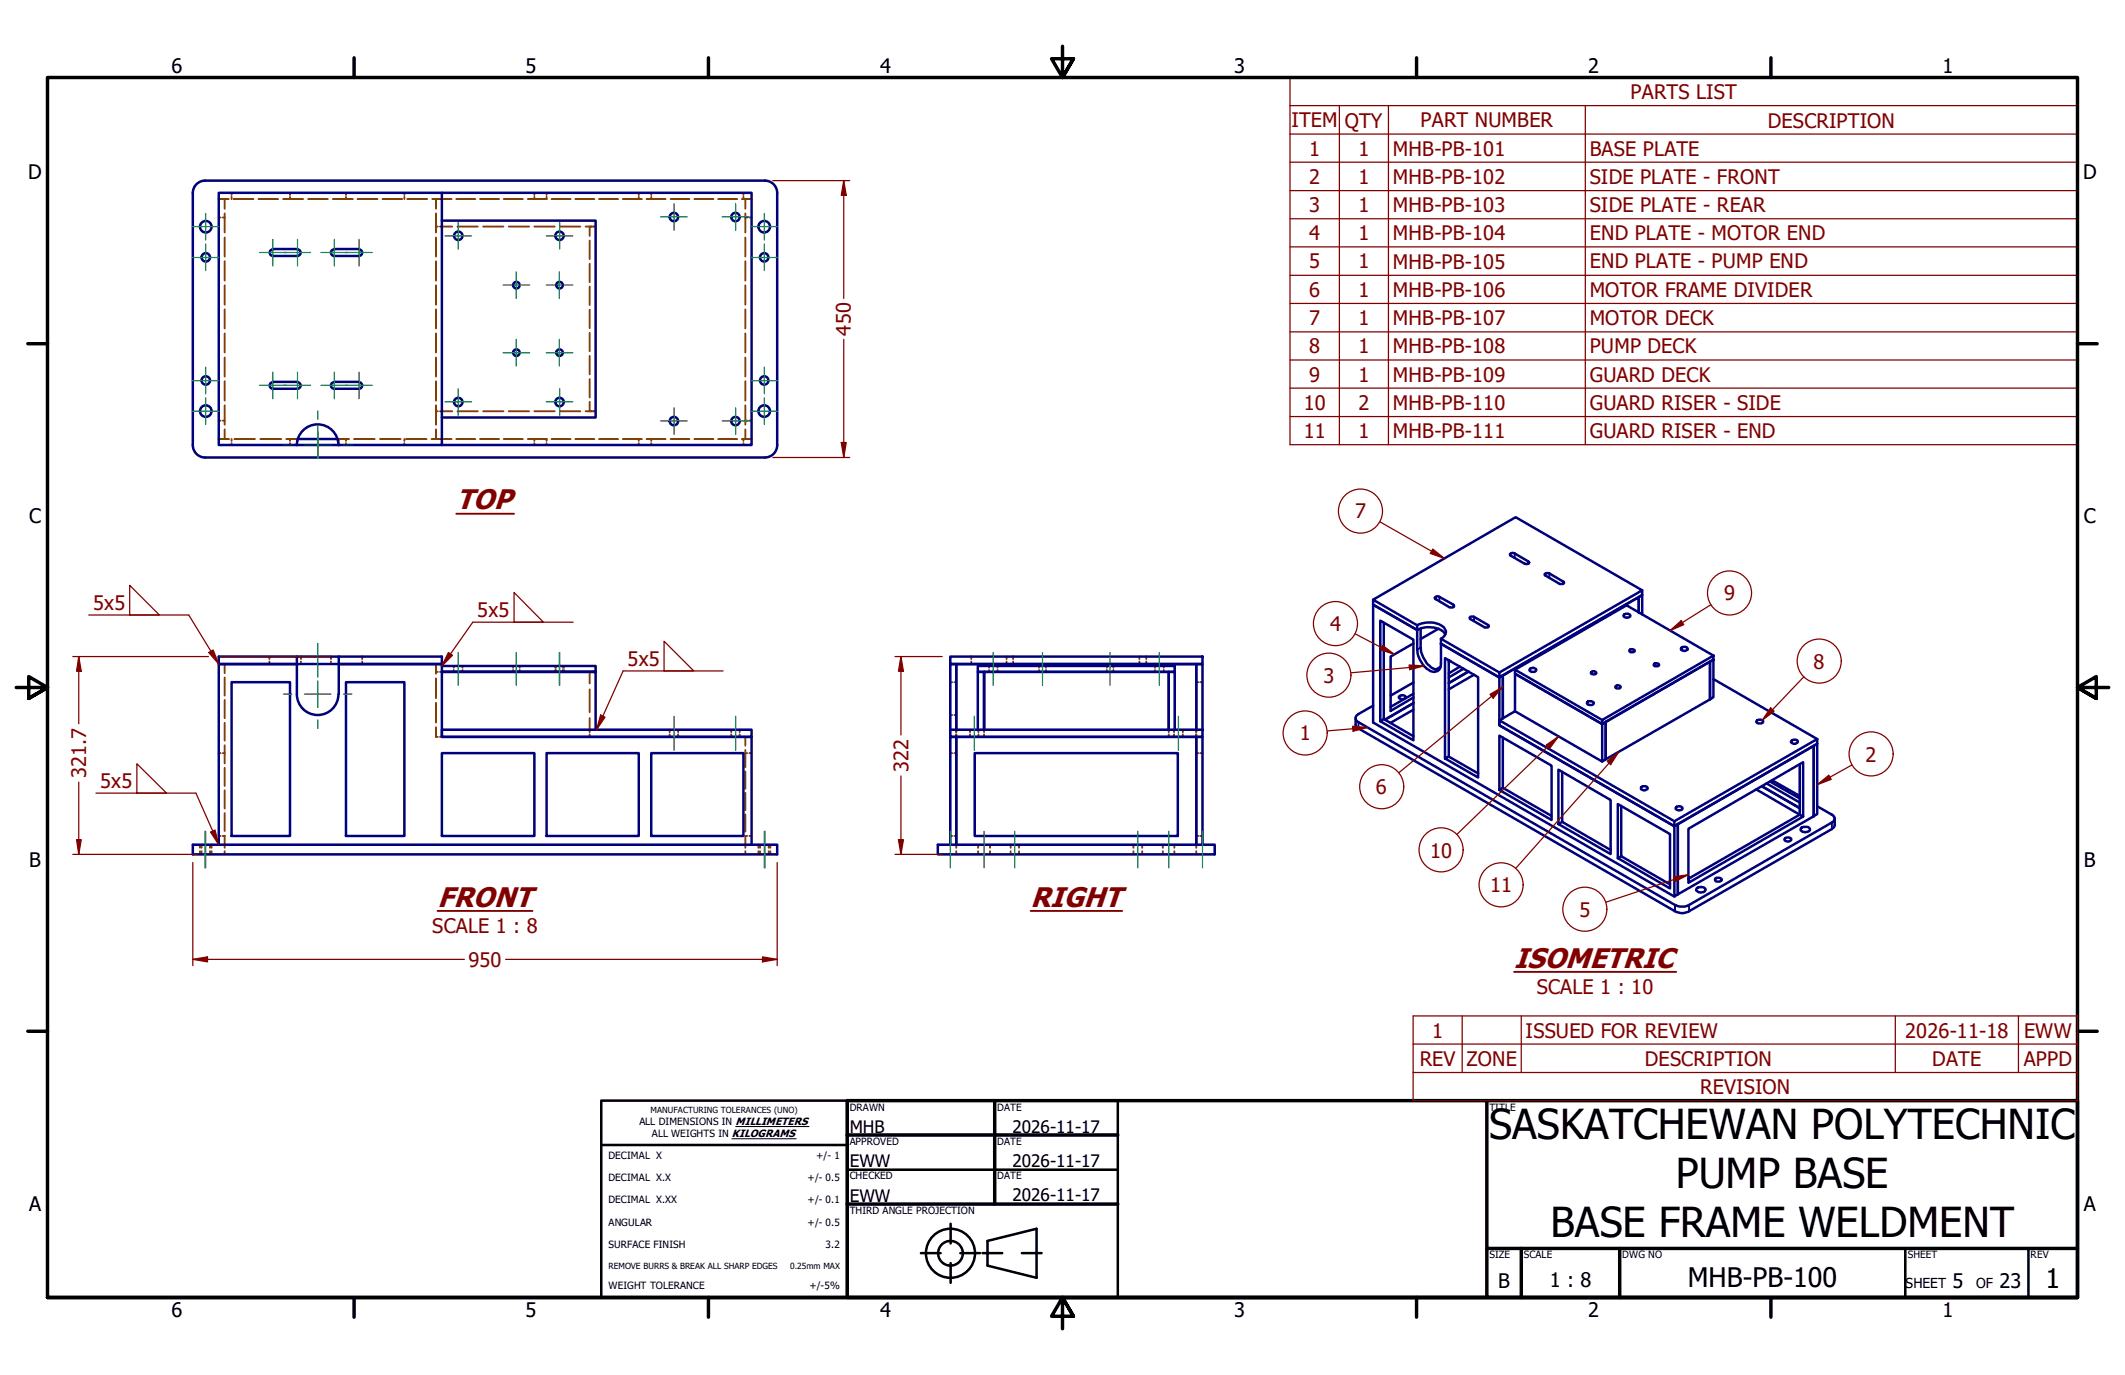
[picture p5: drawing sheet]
<svg xmlns="http://www.w3.org/2000/svg" width="432mm" height="279mm" viewBox="0 0 432 279" stroke-linecap="round" stroke-linejoin="round" font-family="sans-serif">
<defs><g id="words">
<g font-size="8.4">
<text x="302.6" y="231.4">SASKATCHEWAN POLYTECHNIC</text>
<text x="340.6" y="241.4">PUMP BASE</text>
<text x="315.1" y="251.3">BASE FRAME WELDMENT</text>
</g>
<g font-size="5.8" fill="#800000">
<text x="92.7" y="103.5">TOP</text>
<text x="88.9" y="184.2">FRONT</text>
<text x="209.4" y="184.2">RIGHT</text>
<text x="307.7" y="196.6">ISOMETRIC</text>
</g>
<g font-size="5.5">
<text x="343" y="261.6">MHB-PB-100</text>
<text x="415.7" y="261.7">1</text>
</g>
<g font-size="4.1">
<text x="34.9" y="14.7">6</text>
<text x="106.8" y="14.7">5</text>
<text x="178.8" y="14.7">4</text>
<text x="250.8" y="14.7">3</text>
<text x="322.7" y="14.7">2</text>
<text x="394.7" y="14.7">1</text>
<text x="5.7" y="36.4">D</text>
<text x="423.3" y="36.4">D</text>
<text x="5.9" y="106.3">C</text>
<text x="423.4" y="106.3">C</text>
<text x="5.9" y="176.1">B</text>
<text x="423.4" y="176.1">B</text>
<text x="5.9" y="246">A</text>
<text x="423.4" y="246">A</text>
<text x="304.4" y="261.7">B</text>
<text x="314.9" y="261.6">1 : 8</text>
<text x="396.7" y="261.6">5</text>
<text x="406.3" y="261.6">23</text>
<text x="34.9" y="267.7">6</text>
<text x="106.8" y="267.7">5</text>
<text x="178.8" y="267.7">4</text>
<text x="250.8" y="267.7">3</text>
<text x="322.7" y="267.7">2</text>
<text x="394.7" y="267.7">1</text>
</g>
<g font-size="4.1" fill="#800000">
<text x="331.3" y="20.1">PARTS LIST</text>
<text x="262.4" y="25.8">ITEM</text>
<text x="273.2" y="25.9">QTY</text>
<text x="288.7" y="25.8">PART NUMBER</text>
<text x="359.2" y="25.9">DESCRIPTION</text>
<text x="266" y="31.6">1</text>
<text x="276" y="31.6">1</text>
<text x="283" y="31.6">MHB-PB-101</text>
<text x="323" y="31.6">BASE PLATE</text>
<text x="266" y="37.4">2</text>
<text x="276" y="37.3">1</text>
<text x="283" y="37.4">MHB-PB-102</text>
<text x="323" y="37.4">SIDE PLATE - FRONT</text>
<text x="266" y="43.1">3</text>
<text x="276" y="43.1">1</text>
<text x="283" y="43.1">MHB-PB-103</text>
<text x="323" y="43.1">SIDE PLATE - REAR</text>
<text x="266" y="48.8">4</text>
<text x="276" y="48.8">1</text>
<text x="283" y="48.8">MHB-PB-104</text>
<text x="323" y="48.8">END PLATE - MOTOR END</text>
<text x="266" y="54.5">5</text>
<text x="276" y="54.5">1</text>
<text x="283" y="54.6">MHB-PB-105</text>
<text x="323" y="54.5">END PLATE - PUMP END</text>
<text x="266" y="60.3">6</text>
<text x="276" y="60.3">1</text>
<text x="283" y="60.3">MHB-PB-106</text>
<text x="323" y="60.3">MOTOR FRAME DIVIDER</text>
<text x="172.9" y="68.2" transform="rotate(-90 172.9 68.2)">450</text>
<text x="266" y="66">7</text>
<text x="266" y="71.8">8</text>
<text x="276" y="66">1</text>
<text x="276" y="71.8">1</text>
<text x="283" y="66.1">MHB-PB-107</text>
<text x="283" y="71.8">MHB-PB-108</text>
<text x="323" y="66.1">MOTOR DECK</text>
<text x="323" y="71.8">PUMP DECK</text>
<text x="266" y="77.5">9</text>
<text x="276" y="77.5">1</text>
<text x="283" y="77.5">MHB-PB-109</text>
<text x="323" y="77.5">GUARD DECK</text>
<text x="264.9" y="83.3">10</text>
<text x="276" y="83.3">2</text>
<text x="283" y="83.3">MHB-PB-110</text>
<text x="323" y="83.3">GUARD RISER - SIDE</text>
<text x="264.9" y="89">11</text>
<text x="276" y="89">1</text>
<text x="283" y="89">MHB-PB-111</text>
<text x="323" y="89">GUARD RISER - END</text>
<text x="275.3" y="105.3">7</text>
<text x="18.9" y="124">5x5</text>
<text x="97" y="125.5">5x5</text>
<text x="350.3" y="122">9</text>
<text x="270.3" y="128.2">4</text>
<text x="127.5" y="135.4">5x5</text>
<text x="368.5" y="135.9">8</text>
<text x="268.9" y="138.7">3</text>
<text x="264.1" y="150.4">1</text>
<text x="379.1" y="154.7">2</text>
<text x="17.5" y="158.1" transform="rotate(-90 17.5 158.1)">321.7</text>
<text x="20.4" y="160.2">5x5</text>
<text x="184.6" y="156.9" transform="rotate(-90 184.6 156.9)">322</text>
<text x="279.6" y="161.4">6</text>
<text x="290.6" y="174.2">10</text>
<text x="302.8" y="181.3">11</text>
<text x="87.8" y="189.5">SCALE 1 : 8</text>
<text x="320.9" y="186.2">5</text>
<text x="95.2" y="196.5">950</text>
<text x="312.3" y="201.9">SCALE 1 : 10</text>
<text x="291" y="210.8">1</text>
<text x="310" y="210.8">ISSUED FOR REVIEW</text>
<text x="387.2" y="210.8">2026-11-18</text>
<text x="411.3" y="210.8">EWW</text>
<text x="288.5" y="216.5">REV</text>
<text x="298" y="216.5">ZONE</text>
<text x="334.2" y="216.5">DESCRIPTION</text>
<text x="392.6" y="216.5">DATE</text>
<text x="411.2" y="216.5">APPD</text>
<text x="345.4" y="222.2">REVISION</text>
</g>
<g font-size="3.5">
<text x="172.7" y="230.1">MHB</text>
<text x="205.7" y="230.1">2026-11-17</text>
<text x="172.7" y="237.2">EWW</text>
<text x="205.7" y="237.1">2026-11-17</text>
<text x="172.7" y="244.2">EWW</text>
<text x="205.7" y="244.1">2026-11-17</text>
</g>
<g font-size="2.8">
<text x="387.2" y="261.6">SHEET</text>
<text x="401.6" y="261.6">OF</text>
</g>
<g font-size="2">
<text x="172.7" y="225.7">DRAWN</text>
<text x="202.6" y="225.7">DATE</text>
<text x="302.6" y="225.7">TITLE</text>
<text x="129.9" y="228.6">ALL DIMENSIONS IN MILLIMETERS</text>
<text x="132.5" y="231.1">ALL WEIGHTS IN KILOGRAMS</text>
<text x="172.7" y="232.7">APPROVED</text>
<text x="202.6" y="232.7">DATE</text>
<text x="123.6" y="235.5">DECIMAL X</text>
<text x="123.6" y="240">DECIMAL X.X</text>
<text x="165.9" y="235.5">+/- 1</text>
<text x="172.7" y="239.6">CHECKED</text>
<text x="202.6" y="239.6">DATE</text>
<text x="123.6" y="244.5">DECIMAL X.XX</text>
<text x="164.1" y="240">+/- 0.5</text>
<text x="164.1" y="244.5">+/- 0.1</text>
<text x="123.6" y="249">ANGULAR</text>
<text x="164.1" y="249.1">+/- 0.5</text>
<text x="172.7" y="246.7">THIRD ANGLE PROJECTION</text>
<text x="123.6" y="253.6">SURFACE FINISH</text>
<text x="167.8" y="253.7">3.2</text>
<text x="302.6" y="255.7">SIZE</text>
<text x="309.6" y="255.7">SCALE</text>
<text x="329.6" y="255.7">DWG NO</text>
<text x="387.7" y="255.7">SHEET</text>
<text x="412.6" y="255.7">REV</text>
<text x="123.6" y="261.9">WEIGHT TOLERANCE</text>
<text x="164.5" y="262">+/-5%</text>
</g>
<g font-size="1.7">
<text x="132.2" y="226.2">MANUFACTURING TOLERANCES (UNO)</text>
<text x="123.6" y="257.9">REMOVE BURRS &amp; BREAK ALL SHARP EDGES</text>
<text x="160.5" y="257.9">0.25mm MAX</text>
</g>
</g></defs>
<!-- layer: Hidden (EDDT) -->
<g fill="none" stroke="#804000" stroke-width=".38">
<path d="M47.1 39.2v.4M58.9 39.2v.4M70.3 39.2v.4M82.2 39.2v.4M108.6 39.2v.4M111.1 39.2v.4M129.8 39.2v.4M132.3 39.2v.4M151.1 39.2v.4M44.4 40.4h2.1M44.4 44.2h.4M45.3 44.2h.4"/>
<path d="M45.7 40.4v2M45.7 43.4v3.8M45.7 48.3v3.8M45.7 53.1v3.9M45.7 58v3.9M47.1 40v.4M47.4 40.4h4.1M52.5 40.4h4M57.5 40.4h4.1M58.9 40v.4M62.6 40.4h4M67.6 40.4h4.1"/>
<path d="M70.3 40v.4M72.6 40.4h4.1M77.7 40.4h4M82.2 40v.4M82.7 40.4h4.1M87.8 40.4h4M88.6 43.4v3.8M88.6 48.3v3.8M88.6 53.1v3.9M88.6 58v3.9M88.6 46h.4M89 40.4h-.4v2"/>
<path d="M89.4 40.4h.4M89.4 46h2.5M92.7 40.4h3.9M93 46h4.1M97.5 40.4h3.9M98.2 46h4.1M102.4 40.4h3.8M103.4 46h4.1M107.3 40.4h3.8M108.6 40v.4M108.6 46h4.1M111.1 40v.4"/>
<path d="M112.1 40.4h3.9M113.8 46h4.1M116.9 40.4h3.9M119 46h2M119.8 46v1.9M119.8 48.9v3.7M119.8 53.6v3.7M119.8 58.2v3.8M121.7 40.4h3.9M126.6 40.4h3.8M129.8 40v.4M131.4 40.4h3.9"/>
<path d="M132.3 40v.4M136.3 40.4h3.8M141.1 40.4h3.9M145.9 40.4h3.9M150.7 40.4h2M151.1 40v.4M151.4 40.4v2M151.4 43.4v3.8M151.4 48.3v3.8M151.4 53.1v3.9M151.4 58v3.9M151.4 44.2h.4"/>
<path d="M152.3 44.2h.4M45.7 62.9v3.8M45.7 67.8v3.8M45.7 72.6v3.9M45.7 77.5v3.9M88.6 62.9v3.8M88.6 67.8v3.8M88.6 72.6v3.9M88.6 77.5v3.9M119.8 62.9v3.8M119.8 67.6v3.8M119.8 72.3v3.8"/>
<path d="M119.8 77v3.8M151.4 62.9v3.8M151.4 67.8v3.8M151.4 72.6v3.9M151.4 77.5v3.9M44.4 89.2h2.1M44.4 85.5h.4M45.3 85.5h.4M45.7 87.2v2h-.4M45.7 82.4v3.9M47.1 89.2v.4M47.1 90v.4"/>
<path d="M47.6 89.2h4.2M52.9 89.2h4.2M58.2 89.2h2.1M58.9 89.2v.4M58.9 90v.4M60.3 90v.4M60.4 89.2l-.1 .4M60.5 89.2h.1M68.6 89.2h.1M68.8 89.2v.4M68.8 89.2h2.1M68.8 90v.4"/>
<path d="M70.3 89.2v.4M70.3 90v.4M71.9 89.2h4.2M77.2 89.2h4.2M82.2 89.2v.4M82.2 90v.4M82.5 89.2h4.2M87.7 89.2h4.1M88.6 82.4v3.9M88.6 87.2v2M88.6 83.6h.4M89.4 83.6h2.5"/>
<path d="M92.7 89.2h3.9M93 83.6h4.1M97.5 89.2h3.9M98.2 83.6h4.1M102.4 89.2h3.8M103.4 83.6h4.1M107.3 89.2h3.8M108.6 89.2v.4M108.6 90v.4M108.6 83.6h4.1M111.1 89.2v.4M111.1 90v.4"/>
<path d="M112.1 89.2h3.9M113.8 83.6h4.1M116.9 89.2h3.9M119 83.6h2M119.8 81.7v1.9M121.7 89.2h3.9M126.6 89.2h3.8M129.8 89.2v.4M129.8 90v.4M131.4 89.2h3.9M132.3 89.2v.4M132.3 90v.4"/>
<path d="M136.3 89.2h3.8M141.1 89.2h3.9M145.9 89.2h3.9M150.7 89.2h2M151.1 89.2v.4M151.1 90v.4M151.4 82.4v3.9M151.4 87.2v2M151.4 85.5h.4M152.3 85.5h.4M45.7 134.9v1.9M45.7 137.7v3.7"/>
<path d="M54.7 133.4v.5M54.7 134.4v.5M61.2 133.4v.5M61.2 134.4v.5M67.2 133.4v.5M67.2 134.4v.5M73.6 133.4v.5M73.6 134.4v.5M88.6 136.5h.4M88.6 134.9v2M88.6 137.9v4M89.4 136.5h.4"/>
<path d="M92.2 135.3v.4M92.2 136.1v.4M94 135.3v.4M94 136.1v.4M104.3 135.3v.4M104.3 136.1v.4M105.6 135.3v.4M105.6 136.1v.4M112.8 135.3v.4M112.8 136.1v.4M113 135.3v.4M113 136.1v.4"/>
<path d="M114.4 135.3v.4M114.4 136.1v.4M114.6 135.3v.4M114.6 136.1v.4M119.8 136.5v2.4M193.1 138.6h.4M193.9 138.6h.4M197.4 133.4v.5M197.4 134.4v.5M201 135.3v.4M201 136.1v.4M202.7 135.3v.4"/>
<path d="M202.7 136.1v.4M204.5 133.4v.5M204.5 134.4v.5M205.9 133.4v.5M205.9 134.4v.5M211.1 135.3v.4M211.1 136.1v.4M212.5 135.3v.4M212.5 136.1v.4M224.9 135.3v.4M224.9 136.1v.4M226.3 135.3v.4"/>
<path d="M226.3 136.1v.4M231.5 133.4v.5M231.5 134.4v.5M232.9 133.4v.5M232.9 134.4v.5M234.7 135.3v.4M234.7 136.1v.4M236.5 135.3v.4M236.5 136.1v.4M243.1 138.6h.4M243.9 138.6h.4M44.4 153h.4"/>
<path d="M45.3 153h.4M45.7 142.2v3.7M45.7 146.9v3.6M45.7 151.4v3.7M45.7 156v3.7M88.6 147.8v1.9h.4M88.6 142.8v4M89.4 149.7h.4M119.8 140.1v4.6M119.8 145.9v2.9M119.8 149.2v.5M136.1 148.3v.5"/>
<path d="M136.1 149.2v.5M137.8 148.3v.5M137.8 149.2v.5M148.6 148.3v.5M148.6 149.2v.5M150.3 148.3v.5M150.3 149.2v.5M151.4 153h.4M151.4 149.7v1.8M151.4 152.4v3.5M151.4 156.8v3.5M152.3 153h.4"/>
<path d="M193.1 153h.4M193.1 145.3h.4M193.9 153h.4M193.9 145.3h.4M194.3 148.3v.5M194.3 149.2v.5M197.1 148.3v.5M197.1 149.2v.5M198.8 148.3v.5M198.8 149.2v.5M200 148.3v.5M200 149.2v.5"/>
<path d="M237.5 148.3v.5M237.5 149.2v.5M238.6 148.3v.5M238.6 149.2v.5M240.3 148.3v.5M240.3 149.2v.5M243.1 153h.4M243.1 148.3v.5M243.1 149.2v.5M243.9 153h.4M40.6 171.6v.7M40.6 173v.6"/>
<path d="M41 171.6v.7M41 173v.6M42.7 171.6v.7M42.7 173v.6M43 171.6v.7M43 173v.6M44.4 169.9h.4M45.3 169.9h.4M45.7 160.6v3.7M45.7 165.2v3.6M45.7 169.8v2.5M45.7 173v.6"/>
<path d="M151.4 161.1v3.6M151.4 165.5v3.5M151.4 173v.6M151.8 169.9h-.4v2.4M152.3 169.9h.4M154.1 171.6v.7M154.1 173v.6M154.4 171.6v.7M154.4 173v.6M156.2 171.6v.7M156.2 173v.6M156.5 171.6v.7"/>
<path d="M156.5 173v.6M193.1 169.9h.4M193.9 169.9h.4M194.3 171.6v.7M194.3 173v.6M198.8 171.6v.7M198.8 173v.6M201.2 171.6v.7M201.2 173v.6M205.4 171.6v.7M205.4 173v.6M207.1 171.6v.7"/>
<path d="M207.1 173v.6M230.3 171.6v.7M230.3 173v.6M232.1 171.6v.7M232.1 173v.6M236.3 171.6v.7M236.3 173v.6M238.6 171.6v.7M238.6 173v.6M243.1 169.9h.4M243.1 171.6v.7M243.1 173v.6"/>
<path d="M243.9 169.9h.4"/>
</g>
<!-- layer: Symbol (EDDT) -->
<path d="M92.7 104.4h11.8M88.9 185.1h19.3M209.4 185.1h18.6M307.7 197.5h32.9" fill="none" stroke="#800000" stroke-width=".38"/>
<!-- layer: Visible (EDDT) -->
<g fill="none" stroke="#000080" stroke-width=".51">
<path d="M39.2 39.2v51.2M41.7 36.7h113.7M41.7 36.7a2.51 2.51 0 0 0-2.5 2.5M44.4 39.2h45.4v51.2h-45.4zM89.8 39.2h62.9v51.2h-62.9M155.4 36.7a2.51 2.51 0 0 1 2.5 2.5M157.9 39.2v51.2M55.4 52h5.1M55.4 50.6h5.1M55.5 50.7a.67 .67 0 0 0-.7 .6 .67 .67 0 0 0 .7 .7M60.4 50.7a.67 .67 0 0 1 .7 .6 .67 .67 0 0 1-.7 .7M67.9 50.7a.67 .67 0 0 0-.7 .6 .67 .67 0 0 0 .7 .7"/>
<path d="M67.9 50.6h5.1M72.9 50.7a.67 .67 0 0 1 .7 .6 .67 .67 0 0 1-.7 .7h-5M89.8 44.8h31.2v40h-31.2M55.4 79h5.1M55.4 77.6h5.1M55.5 77.7a.67 .67 0 0 0-.7 .6 .67 .67 0 0 0 .7 .7M60.4 77.7a.67 .67 0 0 1 .7 .6 .67 .67 0 0 1-.7 .7M67.9 77.7a.67 .67 0 0 0-.7 .6 .67 .67 0 0 0 .7 .7M67.9 77.6h5.1M72.9 77.7a.67 .67 0 0 1 .7 .6 .67 .67 0 0 1-.7 .7h-5M39.2 90.5a2.51 2.51 0 0 0 2.5 2.5M41.7 93h113.7"/>
<path d="M60.3 90.5a4.2 4.2 0 0 1 4.2-4.3 4.2 4.2 0 0 1 4.3 4.3M60.5 89.2h8.1M157.9 90.5a2.51 2.51 0 0 1-2.5 2.5M306.9 112.5l.4-.2 .4 .1 2.9 1.7a.29 .29 0 0 1 .1 .4 .29 .29 0 0 1-.4 .1h-.5l-2.8-1.7-.2-.1zM313.9 116.6l.2-.1h.6l3.1 1.7a.48 .48 0 0 1-.3 .5 .48 .48 0 0 1-.5 0l-3.1-1.8zM333.7 120v.9l-29 16.8v9.7l35.5 20.5 .7-.5v14.3l-.7 .5v-14.3l-35.5-20.5v-1l35.5 20.5M47.1 138.6h11.8v31.3h-11.8zM60.3 134.9h-15.9v36.7M60.3 133.4h8.5v1.5h-8.5zM60.3 133.4h-15.9v1.5h15.9M60.3 134.9v6.1M68.8 133.4h21v1.5h-21"/>
<path d="M70.3 138.6h11.9v31.3h-11.9zM89.8 135.3h31.2v1.2h-31.2h31.2v11.8M193.1 133.4h51.2v1.5h-51.2zM198.7 135.3h40v1.2h-40zM279 121.9v1l9 5.1M281.2 126.6v19.5l6 3.5M287.2 130.7l-4.6 2.7v11.1l4.6-2.8M287.2 138.7l-4.6 2.7M288 127.1v4.9a5 5 0 0 0 3.3 4.5 1.44 1.44 0 0 0 1.5-1.7v-4M288 128l-9-5.1v23.9l61.2 35.4M288 127.1a4.8 4.8 0 0 1 5.5 .5 1.39 1.39 0 0 1-.7 2.2M288 128a5.2 5.2 0 0 1 5.4 .5l.3 .4"/>
<path d="M288 127.1l-9-5.2 29-16.8 25.7 14.9-29 16.7-11.9-6.9v1M288.7 127.7v3.9a5 5 0 0 0 3.3 4.5h.4M291.6 121.3l.6-.1 3.1 1.7a.32 .32 0 0 1 .1 .4 .32 .32 0 0 1-.3 .1h-.6l-2.9-1.7zM292.3 127.8l-3.6 2.1M292.7 135.5l-1 .6M292.8 130.8l11.9 6.9v-1M294.4 134.1v19.6l6 3.5M294.7 134.3l-.3 .3M296.7 135.4l-2.3 1.4M297.4 135.9l-3 1.8M298.4 136.5l-4 2.3M298.6 125.5l.3-.2h.6l2.9 1.7a.36 .36 0 0 1 0 .5 .36 .36 0 0 1-.5 0l-3.1-1.7z"/>
<path d="M299.5 137.1l-5.1 3M310.9 135.9a.81 .81 0 0 1 1.3 .3 .84 .84 0 0 1-1.4-.1zM323.3 136.7a.6 .6 0 0 1 .6-.3 .6 .6 0 0 1 .5 .4 .61 .61 0 0 1-1.1-.1zM328.2 139.5a.6 .6 0 0 1 .6-.3 .6 .6 0 0 1 .5 .4 .6 .6 0 0 1-.6 .3 .6 .6 0 0 1-.5-.4zM330.1 124.8a.77 .77 0 0 1 1.2 .4 .8 .8 0 0 1-1.4-.1zM331.2 132h.1a.48 .48 0 0 1 .6-.1 .48 .48 0 0 1 .2 .5l-.2 .1a.55 .55 0 0 1-.8-.4zM333.7 124.8v-3.9l-.7 .4v3.2v-3.2l-27.6 15.9v8.8v-8.8l-.7 .5-11.9-6.9M336.2 134.9l.1-.1a.48 .48 0 0 1 .5 0 .48 .48 0 0 1 .3 .5l-.2 .1a.55 .55 0 0 1-.9-.4zM341.6 131.7a.85 .85 0 0 1 1.4 .3h-.1a.86 .86 0 0 1-1.3-.1zM347.5 134.4l.7-.4v7.7l-.7 .4zM348.2 133.2l-17.7-10.2-22.7 13.1M348.2 138l21.1 12.2"/>
<path d="M60.3 141.1a4.2 4.2 0 0 0 4.2 4.2 4.2 4.2 0 0 0 4.3-4.2M68.8 141v-6.1h21v14.8h62.9v21.9M89.8 153h18.8v16.9h-18.8zM89.8 148.3h62.9v1.4h-62.9zM111.1 153h18.7v16.9h-18.7zM132.3 153h18.8v16.9h-18.8zM193.1 148.3v-13.4h1.2v13.4v-13.4h48.8v13.4v-13.4h1.2v13.4M193.1 148.3h51.2v1.4h-51.2zM198.1 153h41.2v16.9h-41.2zM198.7 148.3v-11.8h1.3v11.8v-11.8h37.5v11.8v-11.8h1.2v11.8M275.5 145.9v1.5l.3 .6 64.6 37.2a2.87 2.87 0 0 0 2.8 0l29-16.7 .6-.7v-1.5M279 143.4l-3 1.7a.88 .88 0 0 0-.5 .8 .88 .88 0 0 0 .5 .8l64.4 37.2a3.4 3.4 0 0 0 2.8 0l29-16.8a.84 .84 0 0 0 .6-.8 .84 .84 0 0 0-.6-.8l-2.9-1.7"/>
<path d="M281.2 146.1l-.7 .5v-20.5l6.7 3.9v20.4l-6.7-3.8M284.3 141.5a.81 .81 0 0 1 1.3 .2 .8 .8 0 0 1-1.4 0zM287.2 141l-4.6 2.6M287.2 142.9l-5.8 3.3M287.2 144.2l-4.6 2.7M294.4 153.7l-.8 .4v-20.4l6.8 3.9v20.4l-6.8-3.9M305.4 149.9v10.2l9.9 5.7M307.8 144.5v-7.6l17.8 10.2 .7-.4v7.6l-.7 .4v-7.6l-17.8-10.2v-.8l17.8 10.2M307.8 144.5l-3.1 1.9M307.8 144.5l17.8 10.2M317.4 156.8v10.2l9.9 5.7M322.6 142.6l.4-.1a.56 .56 0 0 1 .6 0 .56 .56 0 0 1 .2 .6l-.2 .1a.85 .85 0 0 1-1.1-.4z"/>
<path d="M325.6 146.3l22.6-13.1v.8l-22.6 13.1zM326.3 146.7l21.2-12.3v7.7l-21.2 12.2zM357.1 146.4a.77 .77 0 0 1 1.2 .3 .87 .87 0 0 1-1.4-.1zM358 159.8l7.7 4.4M359 159.2l6.7 3.9M359.7 158.8l6 3.4M360.1 158.6l5.6 3.1M364 150.5a.74 .74 0 0 1 1.3 .3 .84 .84 0 0 1-1.4-.1zM365.7 155.3v10.2l-8.8-5.1M368.6 151.6l.7-.5v14.3l-.7 .5zM39.2 171.6h118.7v2h-118.7zM190.6 171.6h56.2v2h-56.2z"/>
<path d="M193.1 171.6v-21.9h1.2v21.9v-21.9h48.8v21.9v-21.9h1.2v21.9M305.4 160.1l-.7 .4v-11l10.6 6.1v11l-10.6-6.1M317.4 167l-.7 .4v-11l10.6 6.2v10.9l-10.6-6.1M329.4 163.8v10.2l9.9 5.7M329.4 174l-.7 .4v-11l10.6 6.1v11l-10.6-6.1M333.4 160a.92 .92 0 0 1 1.4 .1v.2a.78 .78 0 0 1-1.4-.2zM340.2 166.9l29.1-16.7v.9l-29.1 16.8zM340.5 164.1l.1-.1a.81 .81 0 0 1 1.3 .3 .78 .78 0 0 1-.8 .4 .78 .78 0 0 1-.6-.6zM340.9 167.4l27.7-15.8v14.3l-27.7 15.8zM348.7 178.4h.1a.68 .68 0 0 1 1 .5l-.2 .2a.66 .66 0 0 1-1.1-.5zM362.8 170.3a.74 .74 0 0 1 1.2 .4 .84 .84 0 0 1-1.4-.1zM366 168.2l.3-.1a1.02 1.02 0 0 1 1.5 .5 1.11 1.11 0 0 1-1.9-.1z"/>
<path d="M366.4 165.9v-11l-23.3 13.5v11l23.3-13.5-.7-.4-22.6 13.1M344.8 180.5l.1-.1a1.09 1.09 0 0 1 1.7 .4 1.11 1.11 0 0 1-1.9 0z"/>
<circle cx="41.8" cy="52.3" r=".86"/>
<circle cx="41.8" cy="46.1" r="1.17"/>
<circle cx="93.1" cy="47.9" r=".86"/>
<circle cx="104.9" cy="57.9" r=".67"/>
<circle cx="113.7" cy="57.9" r=".67"/>
<circle cx="113.7" cy="47.9" r=".86"/>
<circle cx="136.9" cy="44.1" r=".86"/>
<circle cx="149.4" cy="44.1" r=".86"/>
<circle cx="155.3" cy="52.3" r=".86"/>
<circle cx="155.3" cy="46.1" r="1.17"/>
<circle cx="41.8" cy="77.3" r=".86"/>
<circle cx="104.9" cy="71.7" r=".67"/>
<circle cx="113.7" cy="71.7" r=".67"/>
<circle cx="155.3" cy="77.3" r=".86"/>
<circle cx="41.8" cy="83.5" r="1.17"/>
<circle cx="93.1" cy="81.7" r=".86"/>
<circle cx="113.7" cy="81.7" r=".86"/>
<circle cx="136.9" cy="85.6" r=".86"/>
<circle cx="149.4" cy="85.6" r=".86"/>
<circle cx="155.3" cy="83.5" r="1.17"/>
</g>
<!-- layer: Visible Narrow (EDDT) -->
<g fill="none" stroke="#000080" stroke-width=".38">
<path d="M307.8 112.5v.8M310.6 114.1v.5M314.8 116.5v.9M317.6 118.2v.4M288.7 131.6l-.7 .4M292.5 121.3v.9M295.3 122.9v.5M299.5 125.3v.9M302.4 127v.4M276 146.7v1.3M372.2 167.1v1.4M340.4 183.9v1.3"/>
<path d="M343.2 183.9v1.3"/>
</g>
<!-- layer: Symbol (EDDT) -->
<g fill="none" stroke="#800000" stroke-width=".25">
<path d="M262.1 21.5v-5.8h160v5.8M262.1 21.5h160v5.7M262.1 21.5v68.9h160v-63.2M262.1 27.2h160M262.1 33h160M262.1 38.7h160M272.2 21.5v68.9M282.1 21.5v68.9M322.1 21.5v68.9M262.1 44.4h160M262.1 50.2h160M262.1 55.9h160"/>
<path d="M262.1 61.7h160M262.1 67.4h160M262.1 73.2h160M262.1 78.9h160M262.1 84.6h160"/>
</g>
<!-- layer: Border (EDDT) -->
<g fill="none" stroke="#000" stroke-width=".7">
<path d="M71.9 11.7v4M144 11.7v4M215.9 9.4v6.3l-2.2-3.8h4.4l-2.2 3.8 2.2-3.8M287.8 11.7v4M359.9 11.7v4M5.7 69.8h4M422.1 69.8h4M3.3 139.7h6.4l-3.9-2.2v4.4l3.9-2.2-3.9 2.2M428.5 139.7h-6.4l3.9-2.2v4.4l-3.9-2.2 3.9 2.2M5.7 209.5h4M422.1 209.5h4M172.1 223.6h250v40.1h-250z"/>
<path d="M172.1 230.6h55M202.1 223.6v21.1M302.1 223.6v40.1M172.1 244.7h55M302.1 253.7h120M309.1 253.7v10M329.1 253.7v10M9.7 263.7v-248h412.4v248h-412.4h412.4M71.9 263.7v4M144 263.7v4M218.1 267.5l-2.2-3.8 2.2 3.8h-4.4l2.2-3.8v6.3M287.8 263.7v4"/>
<path d="M359.9 263.7v4"/>
</g>
<!-- layer: Title (EDDT) -->
<g fill="none" stroke="#000" stroke-width=".51">
<path d="M122.2 223.6h49.9v40.1h-49.9zM122.2 232.7h49.9M172.1 237.7h55M227.1 223.6v40.1M187.1 254.6h4M193.2 248.7v4M193.2 256.7v4M195.1 254.6h4M199.6 254.6h4M200.7 252.2l9.9-2.5v10l-9.9-2.5zM207.6 254.6h4M387.2 253.7v10"/>
<path d="M412.2 253.7v10"/>
<circle cx="193.1" cy="254.7" r="5"/>
<circle cx="193.1" cy="254.7" r="2.51"/>
</g>
<path d="M148.7 231.4h13.1M149.5 228.9h14.9" fill="none" stroke="#000" stroke-width=".2"/>
<!-- layer: Centerline (EDDT) -->
<g fill="none" stroke="#008040" stroke-width=".25">
<path d="M64.6 86.5v6.7M64.6 130.7v6.9M93.1 132.6v6.7M104.9 132.6v6.7M113.7 132.6v6.7M201.8 132.6v6.7M211.8 132.6v6.7M225.6 132.6v6.7M235.6 132.6v6.7M137 145.5v7M149.5 145.5v7M198 145.5v7"/>
<path d="M239.5 145.5v7M41.7 168.9v7.4M41.8 168.9v7.4M155.3 168.9v7.4M155.4 168.9v7.4M193.1 168.9v7.4M200 168.9v7.4M206.2 168.9v7.4M231.2 168.9v7.4M237.5 168.9v7.4M244.3 168.9v7.4"/>
</g>
<!-- layer: Center Mark (EDDT) -->
<g fill="none" stroke="#008040" stroke-width=".25">
<path d="M39.1 46h5.4M39.1 52.3h5.4M41.8 43.4v5.4M41.8 49.6v5.4M52.8 51.3h5.4M55.4 48.6v5.4M57.7 51.3h5.4M60.5 48.6v5.4M65.2 51.3h5.4M67.9 48.6v5.4M70.2 51.3h5.4M73 48.6v5.4"/>
<path d="M90.4 47.9h5.4M93.1 45.2v5.4M102.2 57.9h5.4M104.9 55.2v5.4M111 47.9h5.4M111 57.9h5.4M113.7 55.2v5.4M113.7 45.2v5.4M134.2 44.1h5.4M137 41.4v5.4M146.7 44.1h5.4M149.5 41.4v5.4"/>
<path d="M152.6 46h5.4M152.6 52.3h5.4M155.3 43.4v5.4M155.3 49.6v5.4M39.1 77.3h5.4M41.8 74.6v5.4M52.8 78.3h5.4M55.4 75.6v5.4M57.7 78.3h5.4M60.5 75.6v5.4M65.2 78.3h5.4M67.9 75.6v5.4"/>
<path d="M70.2 78.3h5.4M73 75.6v5.4M93.1 79v5.4M102.2 71.7h5.4M104.9 69v5.4M111 71.7h5.4M113.7 69v5.4M113.7 79v5.4M152.6 77.3h5.4M155.3 74.6v5.4M39.1 83.6h5.4M41.8 80.8v5.4"/>
<path d="M57.6 90.4h1.7M61.8 90.4h5.4M64.6 83.5v1.7M64.6 87.8v5.4M69.8 90.4h1.7M90.4 81.7h5.4M111 81.7h5.4M134.2 85.5h5.4M137 82.9v5.4M146.7 85.5h5.4M149.5 82.9v5.4M152.6 83.6h5.4"/>
<path d="M155.3 80.8v5.4M64.6 138.4v5.4M57.6 141h1.7M61.8 141h5.4M64.6 146.3v1.7M69.8 141h1.7"/>
</g>
<!-- layer: Dimension (EDDT) -->
<path d="M39.2 194.9h3" fill="none" stroke="#800000" stroke-width=".25"/>
<path d="M39.2 194.9l3-.5v1.1z" fill="#800000"/>
<path d="M39.2 194.9l3-.5v1.1zM154.9 194.9h3" fill="none" stroke="#800000" stroke-width=".25"/>
<path d="M154.9 194.4l3 .5-3 .6z" fill="#800000"/>
<path d="M16 170.6v3M39.2 175.3v20.9M157.9 175.3v20.9M42.2 194.9h52.2M102.7 194.9h52.2M154.9 194.4l3 .5-3 .6z" fill="none" stroke="#800000" stroke-width=".25"/>
<path d="M15.6 170.6h.9l-.5 3z" fill="#800000"/>
<path d="M16 133.4v3M15.6 170.6h.9l-.5 3z" fill="none" stroke="#800000" stroke-width=".25"/>
<path d="M16 133.4l.5 3h-.9z" fill="#800000"/>
<path d="M14.8 133.4h27.6M16 133.4l.5 3h-.9zM16 136.4v10.7M44.7 133.4h19.8M64.6 133.4h2.6M16 158.9v11.7M14.8 173.6h25.3" fill="none" stroke="#800000" stroke-width=".25"/>
<!-- layer: Symbol (EDDT) -->
<path d="M290.9 112l2.6 1.5" fill="none" stroke="#800000" stroke-width=".25"/>
<path d="M291.1 111.6l2.4 1.9-2.9-1z" fill="#800000"/>
<g fill="none" stroke="#800000" stroke-width=".25">
<path d="M280.4 106l10.5 6M291.1 111.6l2.4 1.9-2.9-1zM289.4 135.3l-3 .3"/>
<circle cx="276.4" cy="103.9" r="4.5"/>
</g>
<path d="M286.3 135.1l3.1 .2-3 .8z" fill="#800000"/>
<g fill="none" stroke="#800000" stroke-width=".25">
<path d="M286.3 135.1l3.1 .2-3 .8zM286.4 135.6l-11.9 1.1M277.9 147.8l-3 .3"/>
<circle cx="270" cy="137.2" r="4.5"/>
</g>
<path d="M274.8 147.6l3.1 .2-2.9 .8z" fill="#800000"/>
<g fill="none" stroke="#800000" stroke-width=".25">
<path d="M341.9 126.5l-2.6 1.6M274.8 147.6l3.1 .2-2.9 .8zM274.9 148.1l-5.2 .4"/>
<circle cx="265.2" cy="148.9" r="4.5"/>
</g>
<path d="M339.3 128.1l2.3-2 .5 .8z" fill="#800000"/>
<g fill="none" stroke="#800000" stroke-width=".25">
<path d="M339.3 128.1l2.3-2 .5 .8zM347.7 122.9l-5.8 3.6M360.2 144.2l-2.1 2.2"/>
<circle cx="351.4" cy="120.5" r="4.5"/>
</g>
<path d="M359.8 143.8l.7 .7-2.4 1.9z" fill="#800000"/>
<g fill="none" stroke="#800000" stroke-width=".25">
<path d="M366.5 137.5l-6.3 6.7M359.8 143.8l.7 .7-2.4 1.9zM343.1 177.7l-2.9 1"/>
<circle cx="369.7" cy="134.3" r="4.5"/>
</g>
<path d="M340 178.2l3.1-.5-2.7 1.4z" fill="#800000"/>
<g fill="none" stroke="#800000" stroke-width=".25">
<path d="M371.9 157.9l-2.6 1.5M340 178.2l3.1-.5-2.7 1.4zM340.2 178.7l-13.9 4.6"/>
<circle cx="322" cy="184.8" r="4.5"/>
</g>
<path d="M369.3 159.4l2.3-1.9 .5 .9z" fill="#800000"/>
<g fill="none" stroke="#800000" stroke-width=".25">
<path d="M280.7 131.6l2.6 1.4M369.3 159.4l2.3-1.9 .5 .9zM376.3 155.4l-4.4 2.5"/>
<circle cx="380.2" cy="153.2" r="4.5"/>
</g>
<path d="M280.9 131.1l2.4 1.9-2.8-1z" fill="#800000"/>
<g fill="none" stroke="#800000" stroke-width=".25">
<path d="M275.3 128.8l5.4 2.8M280.9 131.1l2.4 1.9-2.8-1zM305.4 139.6l-2.3 1.9"/>
<circle cx="271.4" cy="126.7" r="4.5"/>
</g>
<path d="M302.8 141.1l2.6-1.5-2 2.3z" fill="#800000"/>
<g fill="none" stroke="#800000" stroke-width=".25">
<path d="M302.8 141.1l2.6-1.5-2 2.3zM303.1 141.5l-18.9 15.5M316.7 149.7l-2.2 2"/>
<circle cx="280.8" cy="159.9" r="4.5"/>
</g>
<path d="M314.2 151.4l2.5-1.7-1.8 2.4z" fill="#800000"/>
<g fill="none" stroke="#800000" stroke-width=".25">
<path d="M314.2 151.4l2.5-1.7-1.8 2.4zM314.5 151.7l-18.5 17.8M328.9 152.8l-1.9 2.3"/>
<circle cx="292.8" cy="172.7" r="4.5"/>
</g>
<path d="M326.6 154.7l2.3-1.9-1.6 2.6z" fill="#800000"/>
<g fill="none" stroke="#800000" stroke-width=".25">
<path d="M326.6 154.7l2.3-1.9-1.6 2.6zM327 155.1l-19 21.3"/>
<circle cx="305" cy="179.8" r="4.5"/>
</g>
<!-- layer: Dimension (EDDT) -->
<path d="M183.1 133.4v3" fill="none" stroke="#800000" stroke-width=".25"/>
<path d="M183.1 133.4l.5 3h-1z" fill="#800000"/>
<path d="M183.1 133.4l.5 3h-1zM183.1 170.6v3" fill="none" stroke="#800000" stroke-width=".25"/>
<path d="M182.6 170.6h1l-.5 3z" fill="#800000"/>
<path d="M171.4 36.7v3M181.9 133.4h9.6M183.1 136.4v13M183.1 157.7v12.9M181.9 173.6h9.6M182.6 170.6h1l-.5 3z" fill="none" stroke="#800000" stroke-width=".25"/>
<path d="M171.4 36.7l.6 3h-1.1z" fill="#800000"/>
<path d="M171.4 36.7l.6 3h-1.1zM171.4 89.9v3.1" fill="none" stroke="#800000" stroke-width=".25"/>
<path d="M170.9 89.9h1.1l-.6 3.1z" fill="#800000"/>
<path d="M157 36.7h15.7M171.4 39.7v20.9M171.4 69v20.9M157 93h15.7M170.9 89.9h1.1l-.6 3.1z" fill="none" stroke="#800000" stroke-width=".25"/>
<!-- layer: Symbol (EDDT) -->
<path d="M122.5 145.5l-1.3 2.8M287.1 217.9v5.7h135v-5.7M287.1 212.2v5.7h135M297.1 206.4v11.5M309.1 206.4v11.5M385.1 206.4v11.5M410.1 206.4v11.5M422.1 212.2h-135v-5.8h135v11.5" fill="none" stroke="#800000" stroke-width=".25"/>
<path d="M122 145.3l.9 .4-1.7 2.6z" fill="#800000"/>
<path d="M42.9 132.3l1.5 2.6M134.9 130.3l6.1 6h-6.1zM146.9 136.3h-20.3l-4.1 9.2M122 145.3l.9 .4-1.7 2.6z" fill="none" stroke="#800000" stroke-width=".25"/>
<path d="M42.4 132.6l.9-.5 1.1 2.8z" fill="#800000"/>
<path d="M26.4 118.9l6 6.1h-6zM18 125h20.4l4.5 7.3M42.4 132.6l.9-.5 1.1 2.8zM91.6 132.8l-1.8 2.5" fill="none" stroke="#800000" stroke-width=".25"/>
<path d="M91.1 132.6l.8 .6-2.1 2.1z" fill="#800000"/>
<path d="M91.1 132.6l.8 .6-2.1 2.1zM104.5 120.4l5.9 6h-5.9zM116.5 126.4h-20.4l-4.5 6.4M43.2 168.9l1.2 2.7" fill="none" stroke="#800000" stroke-width=".25"/>
<path d="M42.8 169.1l.9-.4 .7 2.9z" fill="#800000"/>
<path d="M27.8 155.2l6 6h-6zM19.5 161.2h20.3l3.4 7.7M42.8 169.1l.9-.4 .7 2.9z" fill="none" stroke="#800000" stroke-width=".25"/>
<use href="#words"/>
</svg>
